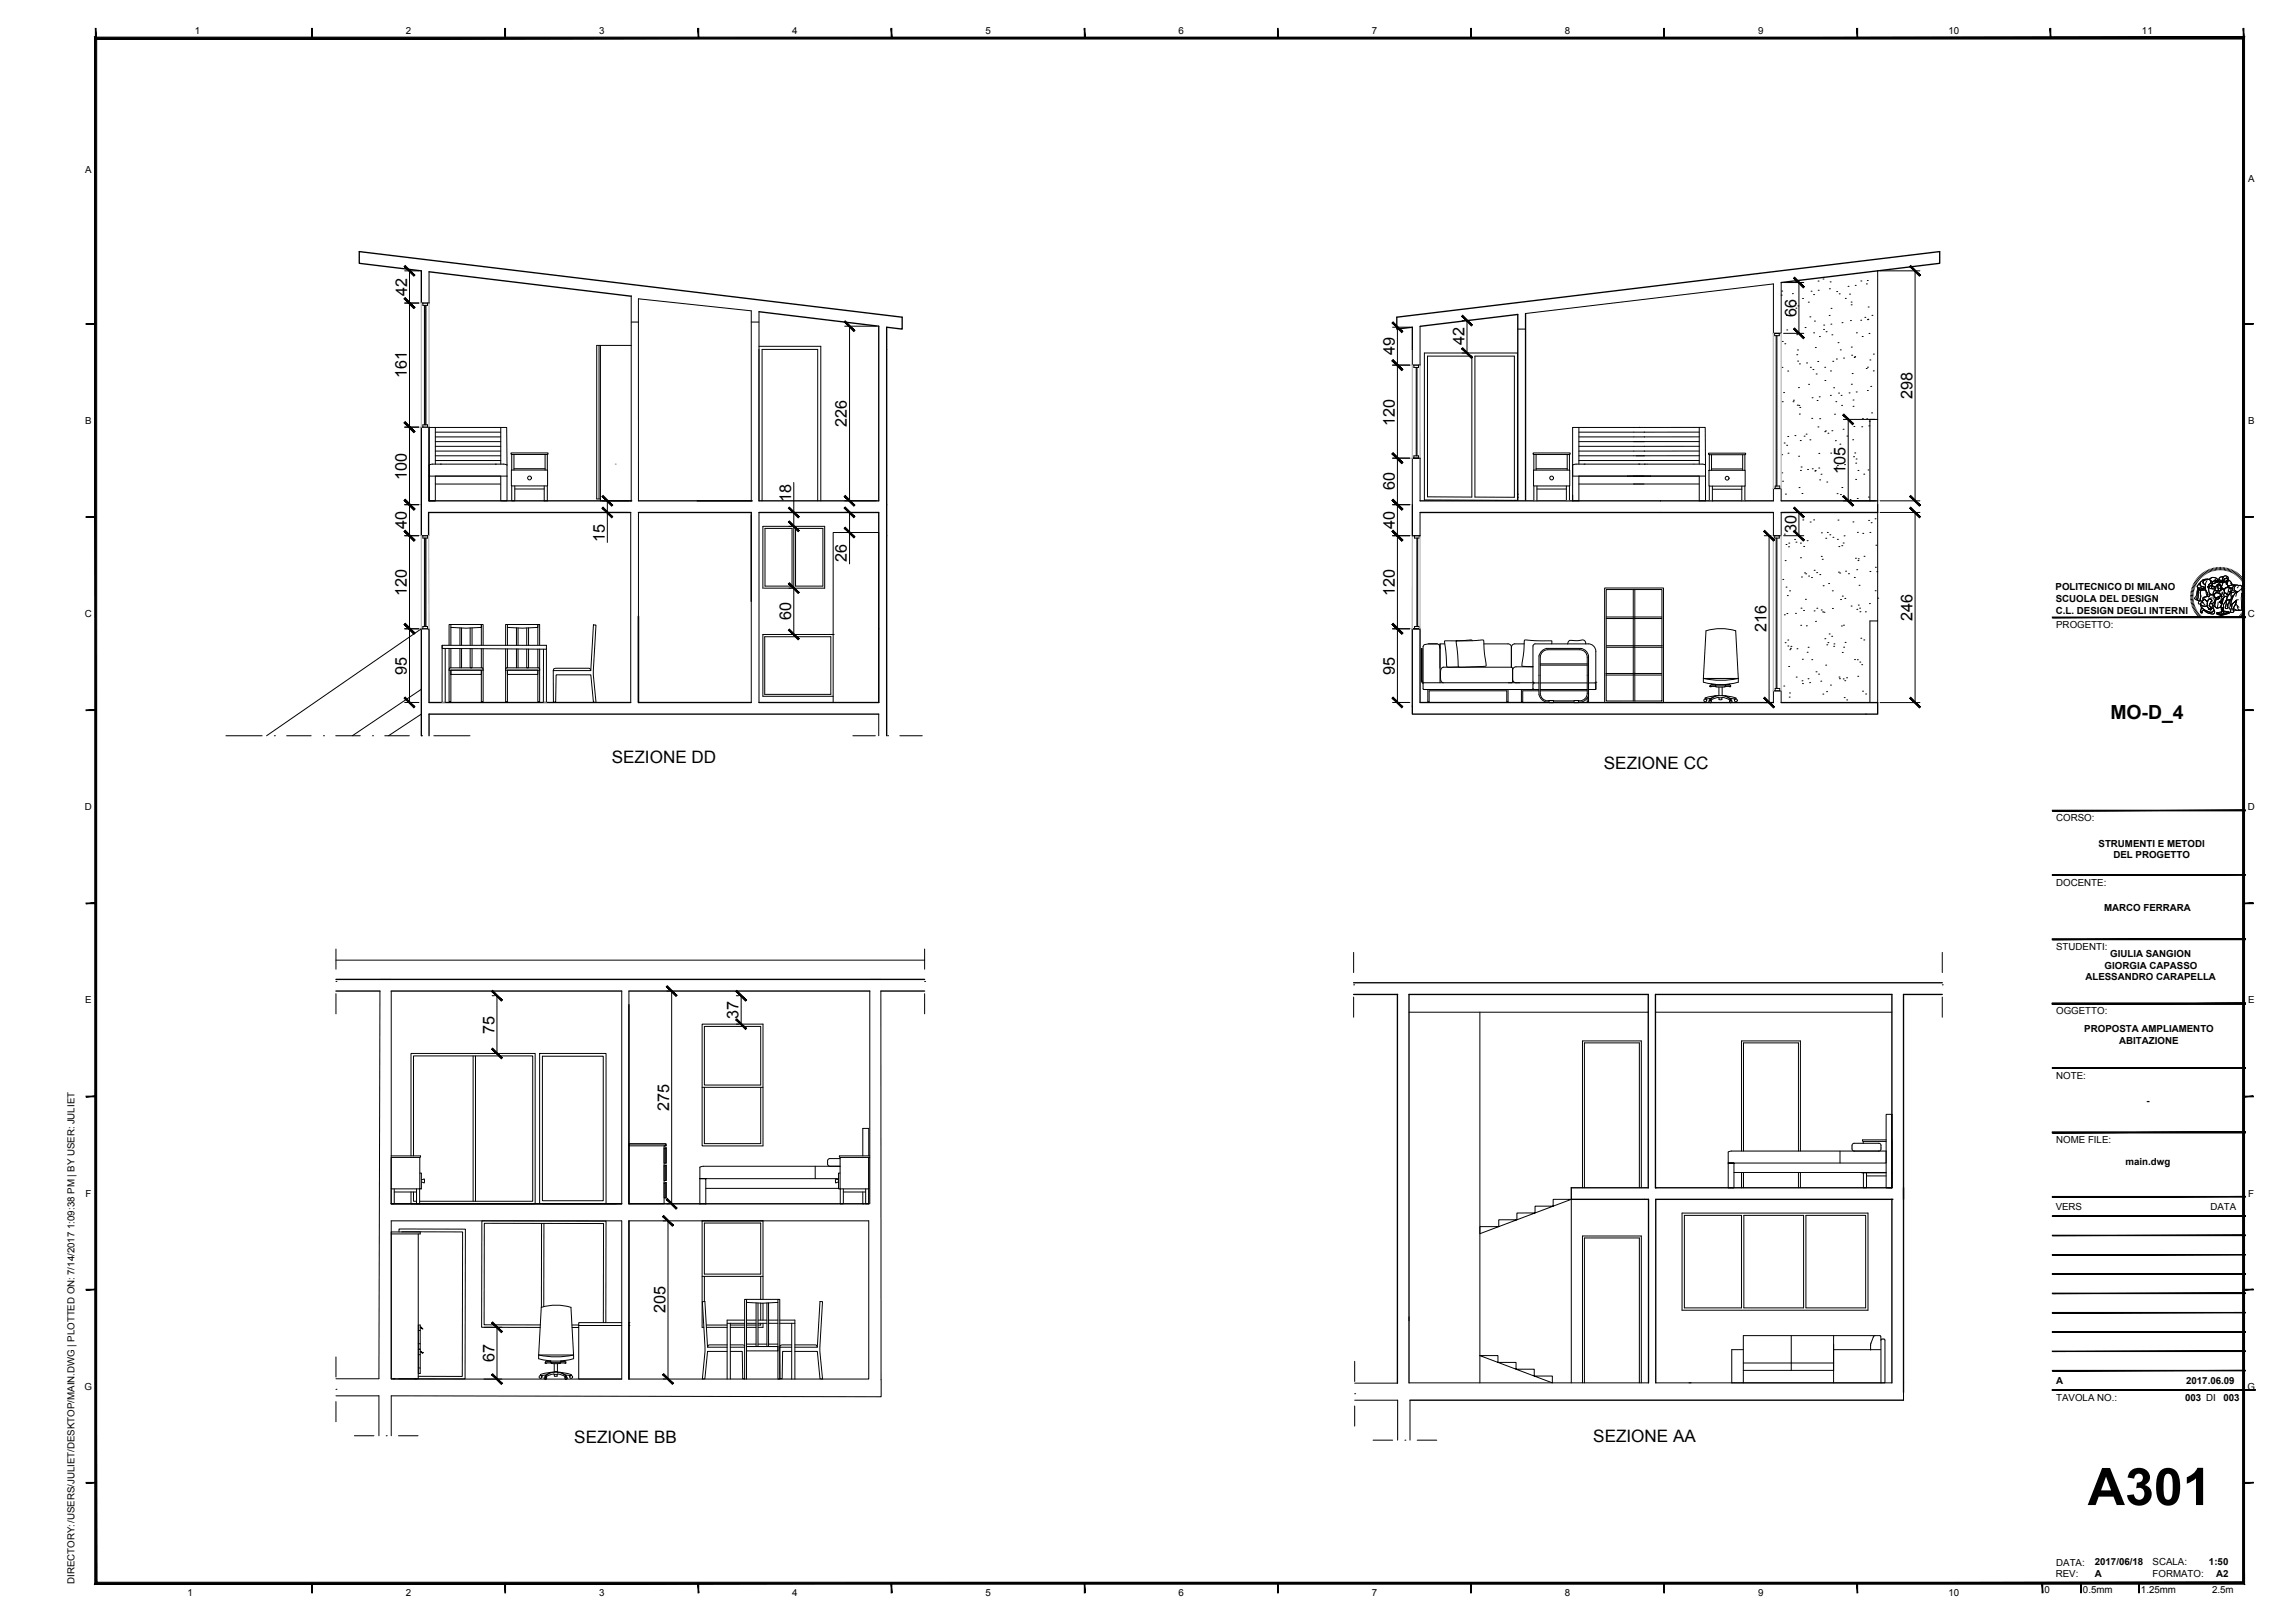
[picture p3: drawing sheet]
<svg xmlns="http://www.w3.org/2000/svg" width="594mm" height="420mm" viewBox="0 0 594 420" stroke-linecap="round" stroke-linejoin="round" font-family="sans-serif">
<defs><g id="words">
<text font-size="13.4" x="540.4" y="389.6">A301</text>
<text font-size="5" x="546.3" y="186.1">MO-D_4</text>
<g font-size="4.4">
<text x="158.3" y="197.4">SEZIONE DD</text>
<text x="415.2" y="199">SEZIONE CC</text>
<text x="148.7" y="373.7">SEZIONE BB</text>
<text x="412.4" y="373.3">SEZIONE AA</text>
</g>
<g font-size="4.2">
<text x="105.4" y="76.5" transform="rotate(-90 105.4 76.5)">42</text>
<text x="465" y="82" transform="rotate(-90 465 82)">66</text>
<text x="379.1" y="89.4" transform="rotate(-90 379.1 89.4)">42</text>
<text x="361.1" y="91.9" transform="rotate(-90 361.1 91.9)">49</text>
<text x="105.3" y="97.9" transform="rotate(-90 105.3 97.9)">161</text>
<text x="495.1" y="103.3" transform="rotate(-90 495.1 103.3)">298</text>
<text x="219.2" y="110.5" transform="rotate(-90 219.2 110.5)">226</text>
<text x="361.1" y="110.2" transform="rotate(-90 361.1 110.2)">120</text>
<text x="105.3" y="124.2" transform="rotate(-90 105.3 124.2)">100</text>
<text x="477.8" y="122.7" transform="rotate(-90 477.8 122.7)">105</text>
<text x="204.8" y="130" transform="rotate(-90 204.8 130)">18</text>
<text x="361.1" y="126.9" transform="rotate(-90 361.1 126.9)">60</text>
<text x="105.3" y="136.9" transform="rotate(-90 105.3 136.9)">40</text>
<text x="361.1" y="136.9" transform="rotate(-90 361.1 136.9)">40</text>
<text x="156.5" y="140.3" transform="rotate(-90 156.5 140.3)">15</text>
<text x="465" y="138" transform="rotate(-90 465 138)">30</text>
<text x="219.2" y="145.4" transform="rotate(-90 219.2 145.4)">26</text>
<text x="105.3" y="154.4" transform="rotate(-90 105.3 154.4)">120</text>
<text x="361.1" y="154.4" transform="rotate(-90 361.1 154.4)">120</text>
<text x="204.8" y="160.5" transform="rotate(-90 204.8 160.5)">60</text>
<text x="495.1" y="160.7" transform="rotate(-90 495.1 160.7)">246</text>
<text x="457.3" y="163.7" transform="rotate(-90 457.3 163.7)">216</text>
<text x="105.3" y="174.6" transform="rotate(-90 105.3 174.6)">95</text>
<text x="361.1" y="174.6" transform="rotate(-90 361.1 174.6)">95</text>
<text x="191.2" y="263.8" transform="rotate(-90 191.2 263.8)">37</text>
<text x="128" y="267.6" transform="rotate(-90 128 267.6)">75</text>
<text x="173.2" y="287.5" transform="rotate(-90 173.2 287.5)">275</text>
<text x="172.3" y="340" transform="rotate(-90 172.3 340)">205</text>
<text x="128" y="352.6" transform="rotate(-90 128 352.6)">67</text>
</g>
<g font-size="2.5">
<text x="50.4" y="8.7">1</text>
<text x="105.1" y="8.7">2</text>
<text x="155.1" y="8.7">3</text>
<text x="205.1" y="8.7">4</text>
<text x="255.1" y="8.7">5</text>
<text x="305.1" y="8.7">6</text>
<text x="355.1" y="8.7">7</text>
<text x="405.1" y="8.7">8</text>
<text x="455.1" y="8.7">9</text>
<text x="504.4" y="8.7">10</text>
<text x="554.5" y="8.7">11</text>
<text x="22" y="44.8">A</text>
<text x="581.9" y="47.1">A</text>
<text x="22" y="109.8">B</text>
<text x="581.9" y="109.8">B</text>
<text x="532.1" y="152.8">POLITECNICO DI MILANO</text>
<text x="532.2" y="155.8">SCUOLA DEL DESIGN</text>
<text x="22" y="159.8">C</text>
<text x="532.2" y="158.8">C.L. DESIGN DEGLI INTERNI</text>
<text x="581.8" y="159.8">C</text>
<text x="532.3" y="162.6">PROGETTO:</text>
<text x="22" y="209.8">D</text>
<text x="581.8" y="209.8">D</text>
<text x="532.3" y="212.6">CORSO:</text>
<text x="543.2" y="219.2">STRUMENTI E METODI</text>
<text x="547.1" y="222.2">DEL PROGETTO</text>
<text x="532.3" y="229.3">DOCENTE:</text>
<text x="544.7" y="235.7">MARCO FERRARA</text>
<text x="532.3" y="245.9">STUDENTI:</text>
<text x="544.8" y="250.8">GIORGIA CAPASSO</text>
<text x="546.2" y="247.8">GIULIA SANGION</text>
<text x="539.8" y="253.8">ALESSANDRO CARAPELLA</text>
<text x="22" y="259.8">E</text>
<text x="532.3" y="262.6">OGGETTO:</text>
<text x="581.9" y="259.8">E</text>
<text x="539.5" y="267.3">PROPOSTA AMPLIAMENTO</text>
<text x="548.6" y="270.3">ABITAZIONE</text>
<text x="532.3" y="279.3">NOTE:</text>
<text x="555.6" y="285.7">-</text>
<text x="532.3" y="295.9">NOME FILE:</text>
<text x="550.2" y="301.6">main.dwg</text>
<text x="22.1" y="309.8">F</text>
<text x="582" y="309.8">F</text>
<text x="532.1" y="313.2">VERS</text>
<text x="572.2" y="313.2">DATA</text>
<text x="21.9" y="359.8">G</text>
<text x="532.3" y="358.2">A</text>
<text x="565.9" y="358.2">2017.06.09</text>
<text x="581.8" y="359.8">G</text>
<text x="532.3" y="362.7">TAVOLA NO.:</text>
<text x="565.6" y="362.7">003 DI</text>
<text x="575.6" y="362.7">003</text>
<text x="532.3" y="405.3">DATA:</text>
<text x="542.2" y="405.2">2017/06/18</text>
<text x="557.2" y="405.2">SCALA:</text>
<text x="571.8" y="405.2">1:50</text>
<text x="19.3" y="410.1" transform="rotate(-90 19.3 410.1)">DIRECTORY:/USERS/JULIET/DESKTOP/MAIN.DWG | PLOTTED ON: 7/14/2017 1:09:38 PM | BY USER: JULIET</text>
<text x="48.6" y="413.2">1</text>
<text x="105.1" y="413.2">2</text>
<text x="155.1" y="413.2">3</text>
<text x="205.1" y="413.2">4</text>
<text x="255.1" y="413.2">5</text>
<text x="305.1" y="413.2">6</text>
<text x="355.1" y="413.2">7</text>
<text x="405.1" y="413.2">8</text>
<text x="455.1" y="413.2">9</text>
<text x="504.4" y="413.2">10</text>
<text x="529.2" y="412.3">0</text>
<text x="532.2" y="408.2">REV:</text>
<text x="539.2" y="412.3">0.5mm</text>
<text x="542.2" y="408.2">A</text>
<text x="554.2" y="412.3">1.25mm</text>
<text x="557.2" y="408.2">FORMATO:</text>
<text x="572.6" y="412.3">2.5m</text>
<text x="573.7" y="408.2">A2</text>
</g>
</g></defs>
<!-- layer: A-SECT-MCUT -->
<g fill="none" stroke="#000" stroke-width=".35">
<path d="M111.1 78.5h-2v-8.4l-16.1-1.9v-3.1l140.5 17v3.1l-4-.5v46M111.1 70.4l52.3 6.3M461.1 73.1l41-4.9v-3.1l-140.5 17v3.1l4-.5v5.8M196.5 80.7l31 3.7v45.3h-31M365.6 94.5h2M392.9 81.4l-25.3 3.1M459.1 86.3h2M365.6 118.6h2M163.4 129.7h-52.3v-19.1h-2v28.1h1.8v-6h52.4M165.3 129.7h29.2M194.5 132.7v23M229.5 138.7v51.8"/>
<path d="M367.6 129.7h91.5M429.8 132.7h29.3M459.1 138.7h2M459.1 126.5h2M461.1 129.7h25M486.1 130.7v2h-25M227.5 162.8v19.1h-31M365.6 162.8h2M459.1 178.8h2M163.3 181.9h-52.2v-19.1h-2v27.7M165.3 181.9h29.2M227.5 184.9h-116.4v5.6"/>
<path d="M459.1 181.9h-91.5v-19.1h-2v22.1h120.5v-3h-25M87 256.6h11.4M87 253.5h152.3M101.3 256.6h59.6M162.8 256.6h62.3M228 256.6h11.3M350.4 257.4h11.4M350.4 254.4h152.4M361.7 257.4v100.7M426.7 257.4h-62v100.6M428.5 257.4h61.2v50.1h-61.2M502.8 257.4h-10.1v103.1"/>
<path d="M426.7 307.5h-20v3h20M428.6 310.5h61.1v47.5M365 362.5h127.7"/>
</g>
<!-- layer: A-ELEV-MBE1 -->
<path d="M180.5 129.7h14M165.3 159.5v22.4M162.8 260.1v51.5M101.3 311.6h59.6M162.8 316.1v40.9M181.7 316h15.8" fill="none" stroke="#000" stroke-width=".35"/>
<!-- layer: A-WALL-FULL-INTR -->
<circle cx="163.3" cy="129.7" r=".17" fill="#000"/>
<!-- layer: A-GLAZ-FULL -->
<g fill="none" stroke="#000" stroke-width=".26">
<path d="M109.5 78.5v.6h1.2v-.6M109.9 79.1v30.9M110.1 79.1v30.9M110.3 79.1v30.9M366 94.5v.6h1.2v-.6M366.6 95.1v22.9M366.8 95.1v22.9M459.4 86.3v.6h1.2v-.6M459.8 86.9v38.9M460 86.9v38.9M109.5 110.6v-.6h1.2v.6M366 118.6v-.6h1.2v.6"/>
<path d="M109.5 138.7v.6h1.2v-.6M109.9 139.3v22.9M110.1 139.3v22.9M110.3 139.3v22.9M366.2 138.7v.6h1.2v-.6M366.8 139.3v22.9M367 139.3v22.9M459.4 138.7v.6h1.2v-.6M459.8 139.3v38.9M460 139.3v38.9M460.7 126.4v-.6h-1.2v.6M109.5 162.8v-.6h1.2v.6"/>
<path d="M366.2 162.8v-.6h1.2v.6M459.5 178.8v-.6h1.2v.6"/>
</g>
<!-- layer: 0 -->
<g fill="none" stroke="#000" stroke-width=".26">
<path d="M104.8 70.1h3.6M104.8 78.5h3.6M106 70.1v111.8M111.1 70.4v8.1M461.1 73.1v13.2M461.1 76.4h.1M461.2 75.4h.1M461.7 73.1h5.2M464 76h.1M464.7 72.9h.1M464.7 78.6h.1M464.9 79.8h.1"/>
<path d="M465.4 79.2h.1M465.7 73.1v13.2M466.6 77.3h.1M468.1 78.2h.1M468.8 75.4h.1M469.5 76.3h.1M470.6 72.8h.1M470.7 75.1h.1M471.9 72.2h.1M473.6 74.8h.1M473.8 73h.1M474 79.8h.1"/>
<path d="M475.4 75.5h.1M476.1 76.1h.1M477.7 77.2h.1M478.4 74.1h.1M478.8 76.1h.1M479.2 78.2h.1M479.2 78.9h.1M480.2 73.9h.1M481.7 72.7h.1M483.1 73.5h.1M483.4 72.6h.1M483.6 79.5h.1"/>
<path d="M486.1 70.1v38.5M486.7 70.1h10.3M495.7 70.1v59.6M155.1 89.4v39.8M155.4 89.4v40.3h7.9M163.4 89.4h-8.9v39.8h.9M163.4 83.4h1.9M194.5 80.5l-29.2-3.1v52.3M194.5 83.4h2M218.7 84.4h8.1M219.9 84.4v45.2M360.5 84.7h4.5"/>
<path d="M360.5 94.5h4.5M361.7 84.7v97.2M365.6 90.5v4M367.6 84.5v10M378.5 91.4h1.6M378.5 83h.6M379.7 83v8.4M392.9 85.2h2M394.9 81.2l64.2-7.7v12.8M461.3 95.1h.1M461.3 88.4h.1M461.7 86.3h5.2"/>
<path d="M462 89h.1M462.4 81.7h.1M462.5 85.4h.1M462.8 96.1h.1M464.4 85.2h.1M465.1 91.8h.1M465.1 86.6h.1M465.3 90.6h.1M465.3 93.5h.1M465.8 94.2h.1M467.3 84.8h.1M467.6 94h.1"/>
<path d="M468.2 99.5h.1M468.5 82h.1M468.6 95.1h.1M469.3 95.7h.1M469.5 86.2h.1M469.7 83.1h.1M469.9 90h.1M470.1 96.8h.1M470.5 93.6h.1M471 87.1h.1M472 85.3h.1M472.1 84.2h.1"/>
<path d="M472.3 95.1h.1M472.4 98.5h.1M472.7 85.9h.1M473.5 81.7h.1M473.8 96h.1M473.9 83.9h.1M474.2 86.7h.1M474.4 93.5h.1M475.4 92.9h.1M475.8 88.7h.1M476.4 90.6h.1M476.8 83.5h.1"/>
<path d="M477.2 92.7h.1M479 83h.1M479.2 89.9h.1M479.2 99.5h.1M479.3 92h.1M479.4 96.7h.1M480 92.6h.1M480.1 92.3h.1M480.5 86.2h.1M481.7 82.9h.1M482 87.1h.1M482.7 82.2h.1"/>
<path d="M483.1 95.4h.1M483.4 82.8h.1M483.4 95.1h.1M483.5 82.7h.1M483.8 86.3h.1M484 93.2h.1M484.6 81.6h.1M484.9 96h.1M484.9 91.7h.1M104.8 110.6h3.6M360.5 118.6h4.5M365.6 118.6v12.1"/>
<path d="M367.6 118.6v11.1M461.2 117.7h.1M461.3 104h.1M461.7 101.6h.1M461.8 114.7h.1M462.5 115.3h.1M462.8 113h.1M462.8 117.3h.1M464.1 104h.1M464.2 103.6h.1M464.6 112.8h.1M465.2 104.9h.1"/>
<path d="M465.6 100.3h.1M465.6 118.1h.1M465.6 105h.1M465.8 107.2h.1M465.9 105.5h.1M466 114h.1M467 112.9h.1M467.5 112.4h.1M468.5 113.9h.1M469 108.3h.1M469.1 103h.1M470.4 103.7h.1"/>
<path d="M470.6 110.5h.1M470.8 117.4h.1M470.9 102.7h.1M471 108.4h.1M472.3 111.7h.1M472.5 111.6h.1M473.2 112.2h.1M473.8 102.4h.1M473.9 117.3h.1M474.2 111.5h.1M474.7 100.4h.1M474.9 107.2h.1"/>
<path d="M475.1 114.1h.1M475.2 104h.1M475.9 101.8h.1M476.3 115h.1M476.6 102.4h.1M476.7 104.9h.1M477.1 111.1h.1M477.2 108.6h8.2M478.1 112.9h.1M478.4 108.6v21.1M478.6 101.7h.1M479.6 113.8h.1"/>
<path d="M479.7 105.2h.1M479.7 103.6h.1M479.8 118.2h.1M479.9 110.4h.1M480.1 117.3h.1M480.4 119.9h.1M480.5 118.8h.1M480.5 101.5h.1M481.9 110.5h.1M482.1 108.4h.1M483.2 108.4h.1M483.4 101.1h.1"/>
<path d="M483.8 110.2h.1M483.9 109h.1M484.3 100h.1M484.5 106.9h.1M104.8 130.7h3.6M104.8 138.7h3.6M156 132.7h6.6M157.2 129.7v10.7M163.3 132.7v49.2M165.3 132.7v49.2M204.2 132.7h.7M204.2 136.2h.7"/>
<path d="M205.5 124.9v11.3M218.7 129.6h8.2M218.7 132.6h.6M218.7 137.8h.6M219.9 132.6v13.4M360.5 130.7h4.5M360.5 138.7h4.5M367.6 132.7v6M391.2 129.5h.1M392.8 127.9h.1M456.7 138.7h1.7M457.9 138.7v43.2"/>
<path d="M459.1 126.5v3.2M459.1 132.7v6M461.1 126.5v3.2M461.1 132.7v6M461.2 122.4h.1M461.4 124.6h.1M461.7 138.7h5.2M461.7 132.7h5.2M461.9 138.3h.1M462.2 127.9h.1M464.5 139.6h.1M465.7 132.7v6"/>
<path d="M465.7 126.2h.1M466.1 121.8h.1M466.2 120.9h.1M466.4 127.8h.1M466.7 134.6h.1M467.8 140h.1M467.9 121.5h.1M468.6 135.1h.1M469.1 121.4h.1M469.5 134.6h.1M469.8 122h.1M469.9 121.8h.1"/>
<path d="M470.8 121.2h.1M471 124.2h.1M471.4 122.8h.1M471.5 137.9h.1M472.6 139.3h.1M472.9 124.8h.1M473 137.8h.1M473.7 138.4h.1M474.5 139.1h.1M475.3 120.9h.1M475.5 127.8h.1M475.6 139.6h.1"/>
<path d="M475.6 120.5h.1M475.8 134.6h.1M476.4 128h.1M476.8 126.2h.1M477.1 128.6h.1M477.2 129.7h8.2M477.4 138.7h.1M477.5 120.3h.1M478.9 129.3h.1M479.6 135.1h.1M480.3 124.1h.1M480.8 129.1h.1"/>
<path d="M480.8 137.8h.1M480.9 121.8h.1M482.2 138.1h.1M482.5 122.7h.1M483.6 121.7h.1M483.6 128.7h.1M483.7 134.7h.1M484 137.8h.1M484 129.7v-21.1h2.1v22.1M484.4 135.3h.1M485.4 134.3h.1M486.1 132.7v28.1h-2.1v21.1"/>
<path d="M486.7 129.7h10.3M486.7 132.7h10.3M495.7 132.7v49.2M204.2 152.3h.7M205.5 152.3v12M461.5 150h.1M461.9 159.2h.1M462.1 145.1h.1M462.3 141h.1M462.3 152h.1M462.5 158.8h.1M462.7 154.2h.1"/>
<path d="M463 141.6h.1M463 140.6h.1M463.2 153h.1M464.8 158.8h.1M464.9 140.4h.1M466 140.6h.1M466.1 144.4h.1M466.2 157.4h.1M466.3 149.4h.1M466.9 158h.1M466.9 141.5h.1M467.1 148.3h.1"/>
<path d="M467.3 155.2h.1M467.4 148.5h.1M468.2 149.1h.1M468.9 149.5h.1M469.6 158.1h.1M469.6 147.6h.1M470.3 148.2h.1M470.3 157.5h.1M471.1 148.7h.1M471.4 144h.1M471.4 157.9h.1M471.7 144.8h.1"/>
<path d="M471.8 158.4h.1M471.9 151.6h.1M472.2 158.5h.1M473.4 151.1h.1M474.3 153h.1M474.3 157.5h.1M475.9 148.1h.1M476 141.5h.1M476.2 148.3h.1M476.4 155.2h.1M476.8 141.3h.1M476.9 154.3h.1"/>
<path d="M477.1 140.6h.1M477.6 154.9h.1M477.7 147.9h.1M478.5 148.5h.1M479.2 156.9h.1M480 149.5h.1M480.3 144.5h.1M480.6 147.5h.1M480.6 157.7h.1M480.9 145.1h.1M481 144.7h.1M481 156.6h.1"/>
<path d="M481.2 151.5h.1M481.4 157.4h.1M481.5 158.4h.1M482.5 144h.1M482.9 158.4h.1M483.9 156.3h.1M484 147.9h.1M485.4 152.9h.1M485.5 146.9h.1M485.6 141.1h.1M485.8 148h.1M486.1 154.9h.1"/>
<path d="M104.8 162.8h3.6M109.1 178.4l-17.9 12.1M109.1 162.8l-40.1 27.7M143.2 173.6l.1-.4 .5-.2h8.6l.3 .1 .2 .5M153.6 161.8h.7l-.7 12.9 .7 7.2-.7-.1-.7-7.1h-8.9l-.2 7.1h-.5l-.1-8.2h9.7zM204.2 164.3h.7M360.5 162.8h4.5M368.4 176.8h28.6M368.4 176.7l-.2-.6v-8.2h-.2v8.5l.4 .5M369.6 178.5v3.1l.2 .1 .1-.1v-2.8h20.1v2.8l.2 .1 .2-.1v-3.1M369.8 166.7h2.3M372.8 167.8l-.3-.9-.4-.2h-2.3l-1.2 .2-.2 .5v11l30 .1"/>
<path d="M372.8 166.7v6.3M373.6 172.7h17.6l.4 .4M373.6 172.7a1.11 1.11 0 0 0-.7 1.5v1a1.18 1.18 0 0 0 .7 1.6M374 166.7h-1.2v10.1M376.9 165.9l6.7-.2a.4 .4 0 0 1 .5 .1 .4 .4 0 0 1 0 .5l.2 2.9 .4 2.7a.48 .48 0 0 1-.1 .5 .48 .48 0 0 1-.6 .1l-5.2 .2a1.08 1.08 0 0 1-1.3-.2zM381.1 165.9l-.4-.2-6.8 .2 .6 6.5a.61 .61 0 0 0 1 .3h2.1M384.1 166.7h6.3a.88 .88 0 0 1 .8 .9M391.2 167.6v5.1M391.6 173.1v3.3l-.4 .4M391.6 175.9a.88 .88 0 0 0 .8 .9M393.8 178.5v3.1l.2 .1 .2-.1v-2.8h4.2M394.5 166.7h-2.4a.88 .88 0 0 0-.9 .9"/>
<path d="M396.8 178.3l.3 .2M396.8 176.5l.3 .3-.3 .3v1.4M397.1 176.8h1.3M397.3 166.7l-.5 .5v9.3M397.4 166.7h13.7a1.94 1.94 0 0 1 2 1.9v8M398.7 178.8h12.2M398.7 176.8h12.2M398.7 178.5h12.2M398.7 172.2h12.2M398.7 171.9h12.2M401.7 166.7v-.8l-6.6-.2a.35 .35 0 0 0-.5 0 .35 .35 0 0 0 0 .4l-.2 2.8-.4 3a.47 .47 0 0 0 0 .5 .47 .47 0 0 0 .6 .1l2.2 .1h-4.4a.88 .88 0 0 0-.8 .9M410.5 166.7a1.03 1.03 0 0 0-.6-1 1.03 1.03 0 0 0-1.1 .1l-1 .1a1.68 1.68 0 0 0-1.8 .2l-.2 .6"/>
<path d="M411.2 179.4v2.2l-.2 .1-.1-.1v-.9M411.2 176.8h1.7M411.2 178.5h1.7M413.1 178.3l-.2 .2M413.1 176.6l-.2 .2 .2 .2v1.5M413.1 176.6h.1M440.9 175.6l.7-12.3a13.2 13.2 0 0 1 7.7 0l.7 12.3M440.9 175.6v1M440.9 175.6h9.1M440.9 175.6a21.5 21.5 0 0 0 9.1 0M442.7 177.4l-.1 .2 .1 .1M443 177.1l1.1 .1v.3h2.6v-.3l1-.1"/>
<path d="M444.1 177.4h-1.4v.4l1.5-.1v-.2M445 177.9v2.2M445.8 177.9v2.2M446.5 177.5v.3l-.4 .1-1.9-.2M446.7 177.4h1.3v.4l-1.5-.1M450 175.6v1a16.3 16.3 0 0 1-9.1 0M459.1 178.8v3.1M461.1 178.8v3.1M461.8 177.6h.1M462.1 166.4h.1M462.8 165.7h.1M462.8 167.2h.1"/>
<path d="M463 172.5h.1M463.2 179.4h.1M463.3 168.2h.1M463.5 167.8h.1M463.6 167.3h.1M465 175.3h.1M465.2 167.9h.1M466.1 161.9h.1M466.5 176.2h.1M466.6 170.7h.1M466.6 177h.1M467.6 162h.1"/>
<path d="M467.8 168.9h.1M468 175.7h.1M468 167.6h.1M468.4 176.7h.1M469 170.8h.1M470 160.9h.1M470.1 173.9h.1M470.7 174.5h.1M471.3 176.3h.1M471.9 179.7h.1M472.4 165.3h.1M472.6 172.2h.1"/>
<path d="M472.8 179h.1M472.9 166.9h.1M473.2 166.4h.1M473.5 164.1h.1M473.8 177.4h.1M474.1 164.7h.1M474.7 167.3h.1M474.7 166.7h.1M476 175.3h.1M476.2 175.7h.1M476.7 162.1h.1M476.9 168.9h.1"/>
<path d="M477.1 175.8h.1M477.2 161.9h.1M477.2 167.5h.1M477.5 176.2h.1M477.6 166.3h.1M478 175.5h.1M480.1 170.8h.1M480.8 170.8h.1M480.9 175.1h.1M481.4 171.4h.1M481.7 165.2h.1M481.9 172.1h.1"/>
<path d="M482.1 178.9h.1M482.5 165.7h.1M482.9 179.7h.1M486.1 160.8v21.1M58.5 190.5h9.3M71 190.5h.1M74.2 190.5h6.3M83.7 190.5h.1M86.9 190.5h6.3M96.4 190.5h.1M99.6 190.5h6.3M104.8 181.9h3.6"/>
<path d="M109.1 184.9l-8.5 5.6M109.1 190.5h.1M112.3 190.5h9.4M220.8 190.5h5.8M229.8 190.5h.1M232.9 190.5h5.8M360.5 181.9h4.5M401 181.4a2 2 0 0 1-2.3-1.9v-9.4a1.96 1.96 0 0 1 2-1.9h8.2a1.94 1.94 0 0 1 2 1.9v9.4a1.99 1.99 0 0 1-2.3 1.9M401 181.8a2.49 2.49 0 0 1-2.6-2v-10l.7-1.2 1.2-.7h9a2.38 2.38 0 0 1 1.9 1.9v10l-.4 .9a2.36 2.36 0 0 1-2.2 1.1M401 181.3h1.1v.6h-1.1zM402.1 181.4h5.3M402.1 181.8h5.3"/>
<path d="M407.4 181.3h1.2v.6h-1.2zM441.8 180.9v.4M442.6 181l.1 .3M442.6 181.3l-.3 .4 .4 .2M442.7 181.3h.2M442.9 181.2v.2M445 180.6h.2a3.5 3.5 0 0 1 2.8 .7M445 180.6a3.5 3.5 0 0 0-2.3 .7M445 180.1l-1 .2-1.4 .8 1.4-1M445 180.6v.5h.7M445.7 180.6v.5M445.7 180.1l1 .2 1.4 .8-1.4-.9"/>
<path d="M446.7 180.1v.1M447.8 180.8l1.6 .1v-.2a13 13 0 0 0-8 0v.2l1.5-.1M448 181.3h-.2M448.1 181l-.1 .3M448.1 181.3l.3 .4-.4 .2M449 180.9v.4M456.7 181.9h1.7M463.1 180.5h.1M477.4 180.6h.1M478 181.2h.1M486.7 181.9h10.3M87 254.1h.1"/>
<path d="M87 245.7v5.2M87 257.2v5.3M87 248.6h152.3M98.4 256.6l-.3 100.3h-11.1M98.4 253.5h2.9M101.3 256.6v55h59.6v-55M127.4 257.8h.6M128.6 257.8v14.9M162.8 256.6v55h62.2M172.6 256.6h.6M173.9 256.6v55M190.6 257.8h.6"/>
<path d="M191.9 257.8v7.3M225.1 256.6v55M225.2 253.5h2.8M228 256.6l.1 105-126.8-.3v10.4M239.3 254.1h.1M239.3 245.7v5.2M239.3 257.2v5.3M350.4 255h.1M350.4 246.6v5.2M350.4 258.1v5.2M502.8 255h.1M502.8 246.6v5.2"/>
<path d="M502.8 258.1v5.2M122.5 273.4v37.6M123.1 273.4v37.6M127.4 272.7h.6M139.7 272.7h17.2v38.9h-17.2zM140.4 273.4h15.8v37.4h-15.8zM190.6 265.1h.6M364.7 262h62M383.1 262v96M428.5 262h61.2M106.4 299.2v-26.5h32.1v38.9h-32.1v-3M107 299.2v-25.8h30.9v37.6h-29.3"/>
<path d="M101.3 318.9h7.5M103.3 318.9v-.7h17.2l-.1 38.8-17.2-.1M104 318.9h15.8l-.1 37.4h-11.4M107 308.6v2.4h.8M108.3 319.4v37.5h-7v-40.8h59.6v40.9M108.8 318.9v.5h-7.5M140.2 316.7l-.1 21.7M140.8 316.7v21.6M162.8 316.1h62.1v40.9h-62.1zM172.4 306.1v4M172.9 316.1v40.9M383.1 317.5h4.9v-1.7h4.7v-1.8h4.7v-1.7h4.6l.1-1.8h4.6l-23.6 8.9z"/>
<path d="M435.4 314h48.1M195.7 337.3v11.3M196.2 337.3v11.3M198.5 337.3v11.3M198.9 337.3v11.3M201.4 336.4h.4v20.6h-.4zM201.4 336.4h-8.2v.8l4.1 .2 4.1-.2M435.4 339.2h48.1M436 338.6h14.8M451.4 338.6h15.5M467.5 338.6h15.4M87 359.7h.1"/>
<path d="M87 351.3v5.2M101.8 356.9h.4M107.3 356.9h.5M108.3 343h.5v12.5h-.5M108.3 354.1h.5M108.3 344.4h.5M108.3 349.3h.5M108.3 350.7h.5M108.3 347.9h.5M108.8 349.8l.7 .5-.7-.3M108.8 343.5l.7 .5-.7-.3M109.3 350.1h.1"/>
<path d="M125.3 343.6h4.6M128.7 343.6v13.4M139.4 350.8l.7-12.4a13.2 13.2 0 0 1 7.7 0l.7 12.4M139.4 350.8v.9M139.4 350.8h9.1M139.4 350.8a21.6 21.6 0 0 0 9.1 0M140.3 356.1v.4M141.1 356.4l-.3 .4 .5 .2M141.1 356.2v.2M141.1 356.4l.1 .1M141.2 352.5l-.1 .3 .1 .1M141.2 356.5h.2"/>
<path d="M141.4 355.9l-1.1 .2M141.4 356.4v.1M141.5 352.2l1.1 .1v.4h2.6v-.4M142.5 355.3h.1M142.5 355.3l-1.4 .9M142.6 352.5h-1.4v.4l1.5-.1v-.1M143.3 355.7l-2.1 .8M143.3 355.7l.2 .1M143.5 355.8h.8M143.5 353v2.2l-1 .2-1.4 .8M143.5 355.1h.8M143.5 355.8v.5h.5h.2v-.5"/>
<path d="M144.2 355.2l1 .2 1.3 .8M144.3 355.8a3.5 3.5 0 0 1 2.2 .7l.1-.1M144.3 353v2.2M145 352.7v.3h-.4l-1.9-.2M145.2 352.5h1.3v.4l-1.5-.1M145.2 355.3l1.4 .9M145.2 355.3h.1M146.2 352.2l-1 .1M146.3 356.4v.1M146.3 355.9l1.6 .2v-.2a13 13 0 0 0-8-.1v.3h.4M146.5 356.5h-.2M146.6 356.2h-.1"/>
<path d="M146.6 356.4l.3 .4-.4 .2M146.6 356.2v.2M147.5 356.1v.4M148.1 343h1.7M148.1 343.7h1.7M148.5 350.8v.9a16.3 16.3 0 0 1-9.1 0M149.8 343.1h11.1M156.2 342.4v-25.7h-30.8l-.1 26.3h14.6M156.8 342.4l.1-26.3-32.2-.1v27.6h15.1M160.9 342.4h-11.1v14.6h11.1M160.9 357h-59.6M162.8 342.4h.1"/>
<path d="M162.8 343.1h.1M171.7 357h.6M188.2 348.8h-5l-.7-11.9-.7 .1 .7 11.8-.7 8.2 .7-.1 .7-7h5M188.2 348.2h-4.5h-.3l-.2 .6M189.1 349.9h3l.2 7h.5M189.1 348.2h3.2l.5 .1M189.1 348.8h3.7M192.8 357v-20.6h.4v20.6M193.2 348.6h8.2v1.1h-8.2zM193.2 348h2.5M193.2 348.6h8.2M196.2 348h2.3"/>
<path d="M198.9 348h2.5M204.9 348.8h-3.1l.1 8.1h.6l.1-7h2.3M204.9 348.2h-2.5l-.4 .1-.2 .5M205.8 348.8h5.8l.7-11.9 .6 .1-.7 12.9 .7 7.1-.6-.1-.7-7h-5.8M205.8 348.2h5.2h.4l.2 .6M350.7 358.1h11.1M350.7 352.4v5.2M364.7 340.9v1M364.7 358h62M383.1 350.9h4.7v1.8h4.6v1.8h4.8v1.7h4.6v1.8zM428.6 358h61.1M437.2 358h.6"/>
<path d="M451.3 352.8h23.4M451.3 358v-12.2h35.4l.2 .2v.9v11.1M451.3 354.8h23.4M463.7 345.8v9M474.6 345.8v12.2M474.6 349.4h12.3M484.2 348.1v1.4M484.3 347.7l-.1 .6M485.3 345.8l-.3 .2-.7 1.7M486.9 346.9l.3-.3 .5 .1 .2 .2v11.1h-39.6v-8.6h3M492.7 358h.1M87 362.8v5.3"/>
<path d="M87 361.3h11.1v10.4M91.7 371.7h5.1M100 371.7h.1M103.1 371.7h5.1M350.7 360.8h.1M350.7 362.5h11.1v10.3M350.7 364v5.2M355.4 372.8h5.1M363.7 372.8h.1M365 362.5v10.3M366.9 372.8h5M492.7 360.5v2"/>
<circle cx="441.4" cy="181.3" r=".37"/>
<circle cx="442.8" cy="181.7" r=".25"/>
<circle cx="447.9" cy="181.7" r=".25"/>
<circle cx="449.4" cy="181.3" r=".37"/>
<circle cx="139.9" cy="356.5" r=".37"/>
<circle cx="141.3" cy="356.8" r=".25"/>
<circle cx="146.4" cy="356.8" r=".25"/>
<circle cx="147.9" cy="356.5" r=".37"/>
</g>
<!-- layer: A-FURN -->
<g fill="none" stroke="#000" stroke-width=".26">
<path d="M368.7 91.4h24.1v38.1l-24.1-.1zM369.5 92.2h11.5v36.5l-11.5-.1zM381.8 92.2h10.2v36.5h-10.2zM132.3 117.3h9.6v.3l-9.4 .1-.2-.1zM132.5 117.7v4M133 117.7v4M141.1 117.7v4M141.7 117.7v4M396.9 117.3h9.6v.3l-9.5 .1-.1-.1zM397 117.7v4M397.6 117.7v4M405.7 117.7v4"/>
<path d="M406.3 117.7v4M442.3 117.3h9.6v.3l-9.4 .1-.2-.1zM442.5 117.7v4.1M443 117.7v4.1M451.1 117.7v4.1M451.7 117.7v4.1M132.4 121.7h9.3v4.1h-9.3zM132.5 125.8v3.9h.8v-3.9M133 121.3h8.1M133.3 126.6h7.6M140.9 125.8v3.9h.8v-3.9M197.5 136.3h16v16h-16z"/>
<path d="M198 136.8h7v14.9h-7zM205.5 136.3v16M205.9 136.8h7.1v14.9h-7.1zM215.7 137.9h11.8v44h-11.8zM392 129.5h.1M392.8 128.7h.1M397 121.7h9.3v4.1h-9.3zM397 125.8v3.9M397.6 121.3h8.1M397.8 126.6h7.7M397.8 125.8v3.9M405.5 125.8v3.9"/>
<path d="M406.3 125.8v3.9M442.4 121.8h9.3v4h-9.3zM442.5 125.8v3.9M443 121.4h8.1M443.3 125.8v3.9M443.3 126.7h7.6M450.9 125.8v3.9M451.7 125.8v3.9M415.4 152.2h15.2v29.7h-15.2zM415.8 159.7h14.4M415.8 152.6h14.4v28.9h-14.4zM422.8 152.6v28.9"/>
<path d="M423.2 152.6v28.9M114.4 167.1h27v1l-27-.2zM114.4 167.1v14.8M115.2 167.9v14M116.2 173.5v8.2h.5v-8.2M116.2 167.1v-5.4h.5v5.4M116.2 167.9v5.4M116.5 172.9h8.3M116.5 172.9l-.2 .6h8.8l-.3-.6M116.7 173.5h7.9v1.1h-7.9zM116.7 161.7h7.9v.7l-4 .2-3.9-.2M116.7 167.9v5"/>
<path d="M119.1 162.5v4.6M119.1 167.9v5M119.5 162.6v4.5M119.5 167.9v5M121.7 167.9v5h.5v-5M121.7 162.6v4.5M122.2 162.5v4.6M124.6 167.1v-5.4h.5v5.4M124.6 167.9v5M125.1 167.9v13.8h-.5v-8.2M130.9 173.5v8.2h.4v-8.2M130.9 167.1v-5.4h.4v5.4"/>
<path d="M130.9 168v5.3M131.1 172.9h8.3M131.1 172.9l-.2 .6h8.8l-.3-.6M131.3 173.5h7.9v1.1h-7.9zM131.3 161.7h7.9v.7l-3.9 .2-4-.2M131.3 168v4.9M133.7 162.5v4.6M133.7 168v4.9M134.1 162.6v4.5M134.1 168v4.9M136.3 168v4.9h.5v-4.9M136.3 162.6v4.5"/>
<path d="M136.8 162.5v4.6M139.2 167.1v-5.4h.5v5.4M139.2 168v4.9M139.7 168v13.7h-.5v-8.2M140.7 168.1v13.7M141.4 168.1v13.8M198 164.8h17.1v15h-17.1zM215.7 164.3h.1M215.7 164.3h-18.2v16h18.2M415.7 174.8h14.4M415.7 174.3h14.4M415.8 160.1h14.4"/>
<path d="M415.9 167.2h14.4M415.9 167.6h14.4M227.5 184.9v5.6M101.2 299.2h7.7v.3l-.2 .1M172.4 297.1l-.5 .3M224.9 299.6v8.2h-7.4M225.1 299.6h-7.6v8.2M225.1 299.2h-7.8v.3l.2 .1M482.3 295.5h5.9M482.3 295.5v.5M488.2 295.1h-6.1l.2 .4M489.7 295.5v12h-.8"/>
<path d="M489.7 295.1h.1M101.3 307.8v3.8h.8v-3.8M102.1 308.6h5.7M108.7 303.7h.4v4.1h-7.8v-8.2h7.4l-.1 12h-.8v-3.8M109.1 305.4l.7-.2 .1 .8-.1 .2-.7-.2M172.4 301.6l-.5 .3M172.4 306.1l-.5 .3M217.1 305.4l-.7-.2-.1 .8 .1 .2 .7-.2M217.5 303.7h-.4v4.1h.4M217.5 307.8v3.8h.8v-3.8M218.3 308.6h5.8M224.1 307.8v3.8h.8v-3.8"/>
<path d="M481.9 303.5l6.3 .1M482.3 303.5v.1M482.4 303.6v3.9h.8v-3.9M483.2 304.4h5M188.2 342.6h4.6M189.1 342.6v14.4M192.8 341.7h-4.6v15.3M193.2 341.7h2.5M193.2 342.6h2.5M196.2 341.7h2.3M196.2 342.6h2.3M198.9 341.7h2.5"/>
<path d="M198.9 342.6h2.5M201.8 341.7h4v15.3M201.8 342.6h4M204.9 342.6v14.4"/>
<circle cx="137.1" cy="123.7" r=".49"/>
<circle cx="401.7" cy="123.7" r=".49"/>
<circle cx="447.1" cy="123.8" r=".49"/>
</g>
<!-- layer: A-WALL-FULL-INTR -->
<path d="M392.9 81.4v48.1M394.9 81.2v48.3M165.3 132.7h29.2M196.5 132.7h31v30.1M229.5 130.7v8M365.6 130.7v8h2M367.6 132.7h62.2M426.7 257.4v50.1M428.5 257.4v50.1M426.7 310.5v47.5M428.6 310.5v47.5" fill="none" stroke="#000" stroke-width=".35"/>
<path d="M109.1 78.5v32.1M111.1 78.5v32.1M365.6 94.5v24.1M367.6 94.5v24.1M459.1 86.3v40.2M461.1 86.3v40.2M109.1 138.7v24.1M110.9 138.7l.2 24.1M365.6 138.7v24.1M367.6 138.7v24.1M459.1 138.7v40.1M461.1 138.7v40.1" fill="none" stroke="#bababa" stroke-width=".35"/>
<!-- layer: A-FURN -->
<path d="M159.3 120.2h.1M397 129.7h.8M405.5 129.7h.8M442.5 129.7h.8M450.9 129.7h.8M197.5 152.3h.1M114.4 181.9h.8M140.7 181.8l.7 .1" fill="none" stroke="#808080" stroke-width=".26"/>
<!-- layer: struttura -->
<g fill="none" stroke="#000" stroke-width=".26">
<path d="M194.5 80.5v49.2M196.5 80.7v49M196.5 89.7h16v40M112.7 118h16.9M112.7 119.2h16.9M112.7 110.7v9.5M112.7 111.9h16.9M112.7 113.1h16.9M112.7 114.3h16.9M112.7 115.5h16.9M112.7 116.8h16.9M129.6 110.7v9.5"/>
<path d="M408.7 118h16.9M408.7 119.2h16.9M408.7 115.5h16.9M408.7 110.7v9.5M421.3 110.6v.1M422.9 110.6v.1M422.9 111.9h.1M422.9 113.1h.1M422.9 114.3h.1M422.9 115.5h.1M422.9 116.8h.1M422.9 118h.1"/>
<path d="M422.9 119.2h.1M424.1 119.2h15.8M424.3 110.6h.1M425.6 111.9h.1M425.6 113.1h.1M425.6 114.3h.1M425.6 115.5h.1M425.6 116.8h.1M425.6 118h.1M425.6 119.2h.1M439.9 118h-16.4M439.9 111.9h-31.2"/>
<path d="M439.9 113.1h-31.2M439.9 114.3h-31.2M439.9 116.8h-31.2M439.9 110.6v9.6M439.9 115.5h-14.3M111.1 120.4l.9-.2h18.4l.8 .2M112.7 125.3h16.9M114 120.2h.1M128.2 120.2h.1M131.2 123.3h-20.1v6.4h1.5M131.2 123.3v6.4h-1.6v-6.4M131.2 120.4v-9.7h-20.1v19h1.6v-6.4"/>
<path d="M131.2 120.4v2.9M194.5 133.4v48.5M196.5 132.7v49.2M197.3 129.7v-39.2h14.4v39.2M410 120.2h.1M422.9 123.2v.1M422.9 125.3h.1M424.2 120.2h.1M424.3 120.1v.1M425.6 120.2h.1M427.3 123.2l-20.2 .1M438.5 120.1v.1"/>
<path d="M439.8 125.3h-31.1M440.6 120.2h-32.6l-.9 .2M440.6 120.1l.9 .3M441.5 120.4l-.1-9.8-34.3 .1v19h1.6v-6.4M441.5 123.2l-20.2 .1M441.5 120.4v9.3l-1.6-.1v-6.3M217.5 299.9h-2.7l-.5 .3-.1 .3M223.3 299.2v-7.1h1.6v7.1M224.9 299.6v12h-1.6v-3M447.4 298.2l.9-.2h39.9v3.1h-40.8h1.4v6.4h-1.4zM476.3 298v3.1M480 296h6.3"/>
<path d="M480 296l-.5 .2-.1 1.2 .3 .5 .3 .1M486.3 296a.7 .7 0 0 1 .6 1 .7 .7 0 0 1-.6 1M488.2 288.5h1.5v19h-1.5zM489.7 288.5v19h-1.5M181.2 311.6h1.5M181.2 302.2v9.5M182.7 307.6h34.4M211 301.9v3.2M214.2 300.5v.9M214.2 301.4l.1 .2 .5 .3M217.1 305.1h-35.9h1.5v6.6M217.5 301.9h-35.4l-.9 .3"/>
<path d="M447.4 307.5h1.4M448.8 303.5h39.4M450.8 303.5v4"/>
</g>
<!-- layer: quote -->
<path d="M163.4 76.6v53.1" fill="none" stroke="#000" stroke-width=".26"/>
<!-- layer: A-SECT-MCUT -->
<g fill="#000">
<circle cx="194.5" cy="129.7" r=".17"/>
<circle cx="489.7" cy="310.5" r=".17"/>
</g>
<!-- layer: A-ELEV-MBE1 -->
<g fill="none" stroke="#000" stroke-width=".26">
<path d="M181.7 265.1h15.8v31.6h-15.8zM182.3 265.7h14.6v15.2h-14.6zM181.7 281.5h15.8M182.3 281.5v14.6h14.6v-14.6M450.8 298v-28.5h15.2v28.5M451.3 298v-28h14.2v28M181.7 316v27.6h.5M182.3 316.6h14.6v13.2h-14.6zM197.5 316v20.4M406.7 310.5v47.5M409.6 307.5v-38h15.3v38M410.1 307.5v-37.5h14.3v37.5"/>
<path d="M435.4 314v25.2M450.8 303.5v4M451.3 303.5v4M465.5 303.5v4M466 303.5v4M483.5 314v25.2M181.7 330.4h15.8M182.3 330.4v6.5M196.9 337.4v4.3M196.9 330.4v6M197.5 337.4v4.3M436 338.6v-24h14.8v24"/>
<path d="M451.4 338.6v-24h15.5v24M467.5 338.6v-24h15.4v24M182.8 343h5.4M182.9 343.6h5.3M189.1 343.6h3.7M189.1 343h3.7M193.2 343.6h2.5M193.2 343h2.5M196.9 342.6v.4h-.7M197.5 342.6v1h-1.3M409.6 358v-38h15.3v38M410.1 358v-37.5h14.3v37.5"/>
</g>
<!-- layer: prospetti -->
<path d="M162.8 296.1h9.6v.5h-.5v15h-9.1zM162.8 296.1h9.6v.5h-9.6zM171.9 297.1v4h.5v-4v4M171.9 301.6v4h.5v-4v4M171.9 306.1v4h.5v-4" fill="none" stroke="#000" stroke-width=".26"/>
<!-- layer: binari -->
<path d="M217.5 307.8h.1" fill="none" stroke="#000" stroke-width=".26"/>
<!-- layer: linee di prosp -->
<path d="M489.7 295.4h.1" fill="none" stroke="#000" stroke-width=".26"/>
<!-- layer: 0 -->
<path d="M34 34.6h526.7v178h-526.7zM65.8 223h183.4v160.8h-183.4zM334.4 223h183.4v160.8h-183.4z" fill="none" stroke="#fff" stroke-width=".26"/>
<g fill="#000" stroke="#000" stroke-width=".26">
<path d="M104.9 77.1l-.3 .2 2.8 2.3zM104.6 77.3l2.8 2.3-.3 .2z"/>
<path d="M104.6 69l2.5 2.5 .3-.3zM104.9 68.7l2.5 2.5-2.8-2.2z"/>
<path d="M104.6 77.3l2.5 2.5 .3-.2zM104.9 77.1l2.5 2.5-2.8-2.3z"/>
<path d="M464.3 72l2.5 2.5 .3-.2zM464.3 72l.3-.2 2.5 2.5z"/>
<path d="M494.3 69l2.5 2.5 .3-.3zM494.3 69l.3-.3 2.5 2.5z"/>
<path d="M218.5 83.3l2.5 2.5 .3-.2zM218.5 83.3l.3-.2 2.5 2.5z"/>
<path d="M360.6 93.1l-.2 .3 2.7 2.2zM360.4 93.4l2.7 2.2-.3 .3z"/>
<path d="M360.4 83.6l2.4 2.5 .3-.3zM360.4 83.6l.2-.3 2.5 2.5z"/>
<path d="M360.4 93.4l2.4 2.5 .3-.3zM360.4 93.4l.2-.3 2.5 2.5z"/>
<path d="M378.6 90l-.2 .3 2.7 2.2zM378.4 90.3l2.7 2.2-.2 .3z"/>
<path d="M378.4 81.9l2.5 2.5 .2-.3zM378.6 81.6l2.5 2.5-2.7-2.2z"/>
<path d="M464.6 84.9l-.3 .3 2.8 2.2zM464.3 85.2l2.8 2.2-.3 .3z"/>
<path d="M104.6 109.5l2.8 2.2-2.5-2.5zM104.6 109.5l2.8 2.2-.3 .3z"/>
<path d="M104.6 109.5l2.5 2.5 .3-.3zM104.6 109.5l.3-.3 2.5 2.5z"/>
<path d="M360.4 117.5l2.7 2.2-2.5-2.5zM360.4 117.5l2.7 2.2-.3 .3z"/>
<path d="M360.4 117.5l2.4 2.5 .3-.3zM360.4 117.5l.2-.3 2.5 2.5z"/>
<path d="M477 107.5l2.5 2.5 .3-.3zM477 107.5l.3-.3 2.5 2.5z"/>
<path d="M104.6 129.5l2.8 2.3-2.5-2.5zM104.6 129.5l2.8 2.3-.3 .2z"/>
<path d="M104.9 137.3l-.3 .3 2.8 2.2zM104.6 137.6l2.8 2.2-.3 .3z"/>
<path d="M104.6 129.5l2.5 2.5 .3-.2zM104.6 129.5l.3-.2 2.5 2.5z"/>
<path d="M155.8 131.6l2.8 2.2-2.5-2.5zM155.8 131.6l2.8 2.2-.3 .2z"/>
<path d="M155.8 128.5l2.5 2.5 .3-.2zM155.8 128.5l.3-.2 2.5 2.5z"/>
<path d="M204.4 134.9l-.3 .2 2.8 2.3zM204.1 135.1l2.8 2.3-.3 .2z"/>
<path d="M204.1 131.6l2.5 2.4 .3-.2zM204.1 131.6l.3-.3 2.5 2.5z"/>
<path d="M218.8 128.3l-.3 .2 2.8 2.3zM218.5 128.5l2.8 2.3-.3 .2z"/>
<path d="M218.8 136.5l-.3 .2 2.8 2.3zM218.5 136.7l2.8 2.3-.3 .2z"/>
<path d="M218.5 131.5l2.5 2.5 .3-.2zM218.8 131.3l2.5 2.5-2.8-2.3z"/>
<path d="M360.4 129.5l2.7 2.3-2.5-2.5zM360.4 129.5l2.7 2.3-.3 .2z"/>
<path d="M360.6 137.3l-.2 .3 2.7 2.2zM360.4 137.6l2.7 2.2-.3 .3z"/>
<path d="M360.4 129.5l2.4 2.5 .3-.2zM360.4 129.5l.2-.2 2.5 2.5z"/>
<path d="M464.6 137.3l-.3 .3 2.8 2.2zM464.3 137.6l2.8 2.2-.3 .3z"/>
<path d="M464.3 131.6l2.5 2.4 .3-.2zM464.3 131.6l.3-.3 2.5 2.5z"/>
<path d="M477.3 128.3l-.3 .2 2.8 2.3zM477 128.5l2.8 2.3-.3 .2z"/>
<path d="M494.6 128.3l-.3 .2 2.8 2.3zM494.3 128.5l2.8 2.3-.3 .2z"/>
<path d="M494.3 131.6l2.5 2.4 .3-.2zM494.3 131.6l.3-.3 2.5 2.5z"/>
<path d="M104.6 137.6l2.5 2.5 .3-.3zM104.9 137.3l2.5 2.5-2.8-2.2z"/>
<path d="M204.1 151.1l2.5 2.5 .3-.2zM204.1 151.1l.3-.2 2.5 2.5z"/>
<path d="M360.4 137.6l2.4 2.5 .3-.3zM360.4 137.6l.2-.3 2.5 2.5z"/>
<path d="M456.6 137.6l2.5 2.5 .2-.3zM456.8 137.3l2.5 2.5-2.7-2.2z"/>
<path d="M104.9 161.4l-.3 .3 2.8 2.2zM104.6 161.7l2.8 2.2-.3 .3z"/>
<path d="M104.6 161.7l2.5 2.5 .3-.3zM104.6 161.7l.3-.3 2.5 2.5z"/>
<path d="M204.4 162.9l-.3 .2 2.8 2.3zM204.1 163.1l2.8 2.3-.3 .2z"/>
<path d="M360.6 161.4l-.2 .3 2.7 2.2zM360.4 161.7l2.7 2.2-.3 .3z"/>
<path d="M360.4 161.7l2.4 2.5 .3-.3zM360.4 161.7l.2-.3 2.5 2.5z"/>
<path d="M104.9 180.5l-.3 .2 2.8 2.3zM104.6 180.7l2.8 2.3-.3 .2z"/>
<path d="M360.6 180.5l-.2 .2 2.7 2.3zM360.4 180.7l2.7 2.3-.3 .2z"/>
<path d="M456.8 180.5l-.2 .3 2.7 2.2zM456.6 180.8l2.7 2.2-.2 .3z"/>
<path d="M494.6 180.5l-.3 .3 2.8 2.2zM494.3 180.8l2.8 2.2-.3 .3z"/>
<path d="M127.3 256.7l2.5 2.5 .2-.3zM127.5 256.4l2.5 2.5-2.7-2.2z"/>
<path d="M172.5 255.4l2.5 2.5 .2-.2zM172.5 255.4l.2-.2 2.5 2.5z"/>
<path d="M190.5 256.7l2.5 2.5 .2-.3zM190.7 256.4l2.5 2.5-2.7-2.2z"/>
<path d="M127.5 271.3l-.2 .3 2.7 2.2zM127.3 271.6l2.7 2.2-.2 .3z"/>
<path d="M190.7 263.7l-.2 .3 2.7 2.2zM190.5 264l2.7 2.2-.2 .3z"/>
<path d="M172.5 310.5l2.7 2.3-2.5-2.5zM172.5 310.5l2.7 2.3-.2 .2z"/>
<path d="M171.5 314.9l2.5 2.5 .3-.2zM171.5 314.9l.3-.2 2.5 2.5z"/>
<path d="M127.5 355.6l-.2 .3 2.7 2.2zM127.3 355.9l2.7 2.2-.2 .3z"/>
<path d="M127.3 342.5l2.5 2.5 .2-.3zM127.5 342.2l2.5 2.5-2.7-2.2z"/>
<path d="M171.5 355.9l2.8 2.2-2.5-2.5zM171.5 355.9l2.8 2.2-.3 .3z"/>
</g>
<!-- layer: G-ANNO-LOGO -->
<g fill="none" stroke="#000" stroke-width=".26">
<path d="M567 154.5h.7M567 154.1l.7 .1M567.1 153.8h.6M567.1 153.4l.7 .1M567.2 153.1l.6 .1M567.2 152.7l.7 .2M567.3 152.4l.7 .2M567.4 152.1l.7 .2M567.6 151.7l.6 .3M567.7 151.4l.6 .3M567.7 154.8l-.7 .1M567.7 155.2h-.6"/>
<path d="M567.8 155.5l-.7 .1M567.8 155.8l-.6 .1M567.8 151.1l.7 .3M567.9 156.1l-.7 .2M568 156.4l-.7 .2M568 150.7l.6 .4M568.1 156.7l-.7 .3M568.2 157l-.7 .3M568.2 150.4l.6 .4M568.3 157.3l-.6 .3M568.4 150.1l.6 .4M568.4 157.6l-.6 .3"/>
<path d="M568.6 157.9l-.6 .4M568.6 149.8l.6 .5M568.8 158.2l-.6 .4M568.8 149.6l.6 .4M568.9 152.2h.7a.84 .84 0 0 0 1.3-.1v.6h-.9a.78 .78 0 0 1-1.1-.5zM568.9 152.1l.1 .5M568.9 158.5l-.5 .4M569.1 149.3l.5 .5M569.1 152.6l-.3 .6-.1 1.4-.3 .6 .4 .1M569.1 158.8l-.5 .4M569.2 151.2l.3-.3v.3a.81 .81 0 0 0 1 .8l.3 .1-.2 .1a.56 .56 0 0 1-.9 0l-.4 .1a.51 .51 0 0 1-.5-.5 .51 .51 0 0 1 .3-.5zM569.3 149.1l.5 .4"/>
<path d="M569.3 159l-.5 .4M569.3 152.7l-.2 .4-.1 1.4-.3 .8 .8 .2M569.4 152.7h.4l-.2 .5 .1 1.2-.1 1-.2 .1a.44 .44 0 0 1-.5-.1 .44 .44 0 0 1 .1-.6v-1.4zM569.5 150.9l-.5 .5a.44 .44 0 0 0-.2 .6 .44 .44 0 0 0 .5 .3l.5-.1a.65 .65 0 0 0 1-.1M569.5 159.2l-.5 .5M569.6 148.8l.4 .5M569.6 156.3a1.22 1.22 0 0 0 1.8 .5M569.7 150.6l.6-.5 1.3-.1a.99 .99 0 0 0-1.3 1l.6 .3v.8l-.5-.1a.75 .75 0 0 1-.9-.8zM569.7 156.6l.6 .3 1.1-.1 .1 .4 .3 .3-.1 .3 .3-.2 .2 .3-.1-.5 .3 .4-.1-.4 .4 .1-.8-.7 .3-.7 .3 .1 .4 1a.88 .88 0 0 1-.2 1.2 .88 .88 0 0 1-1.2-.1l-1.6-1zM569.7 156.6l.1 .6 .8 .6 1.9 .9M569.8 159.5l-.5 .5M569.8 152.7h1.1l.6 1.2v.4l-.4 .2a.6 .6 0 0 0-.8 .7l.1 .1-.3 .4a.56 .56 0 0 1-.5-.8v-1.7z"/>
<path d="M569.8 152.7l-.2 .7v2.1M569.9 148.6l.4 .5M569.9 157.3l1.6 1a1.02 1.02 0 0 0 1.6-.4 .66 .66 0 0 1 0 .9 .66 .66 0 0 1-.9 .1l-1.3-.6a.44 .44 0 0 0-.5-.3 .44 .44 0 0 0-.4 .4v.3h-.2a.85 .85 0 0 1 0-1.2zM569.9 157.3l-.1 .2a.83 .83 0 0 0 0 1.2h.1a.2 .2 0 0 0 .2-.2 .2 .2 0 0 0-.2-.2 .52 .52 0 0 1 .5-.3 .52 .52 0 0 1 .5 .3l.9 .5a1.25 1.25 0 0 0 1.4-.1l-.1-.8M570 159.7l-.4 .5M570.1 155.7a.5 .5 0 0 0-.8-.1 .5 .5 0 0 0 .1 .8 .61 .61 0 0 1 .5-.4 .61 .61 0 0 1 .6 .4l.2 .2M570.1 148.4l.4 .5M570.3 159.9l-.5 .5M570.3 155.4l.4-.3 .2 .2a.72 .72 0 0 1 .5 1v.5a1.19 1.19 0 0 1-1.8-.5l.6-.3-.1-.3zM570.3 154.7l1.2-.4 .3 .2 .2-.5 .5-.1 .5 .3 .4 .4a1 1 0 0 1 0 1.2 1 1 0 0 1-1.1 .4v-.4a.44 .44 0 0 0 0-.7 .44 .44 0 0 0-.7 .2l-.2 .5-.7-.7a.29 .29 0 0 1-.4 .1 .29 .29 0 0 1 0-.5zM570.4 148.2l.4 .5M570.5 150.3l.9-.3a.75 .75 0 0 1 .9 .5 .75 .75 0 0 1-.6 .9l-.2 .5 .2 .4a1.4 1.4 0 0 0 .6 1.5l.2 .2h-.5l-.1 .4a.32 .32 0 0 1-.4-.1 .32 .32 0 0 1 0-.4l-.6-1.4v-1.2a.57 .57 0 0 1-.6-.4 .57 .57 0 0 1 .2-.6z"/>
<path d="M570.6 155l.8 .8M570.7 155.1l-.5 .5v.4M570.7 148l.4 .5M570.8 152.1l-.4-.1a.75 .75 0 0 1-.9-.8l.1-.5 .6-.5 .7-.3a.82 .82 0 0 1 1.1 .2 .82 .82 0 0 1 0 1.1 .91 .91 0 0 0-.3 1.4 1.03 1.03 0 0 0 .8 1.3l-.5 .2M570.9 152.7l-2-.1-.3 1.6-.5 .6 .2 .4M571 147.8l.4 .6M571.1 153l.2 1.4M571.3 150.3l-.4 .7v1.2l.6 1.6a.31 .31 0 0 0-.1 .5 .31 .31 0 0 0 .5-.1l.1-.1M571.4 147.6l.3 .6M571.5 154.3l-.4 .2a.6 .6 0 0 0-.8 .7l.1 .1M571.6 150a.87 .87 0 0 0-1 .2 .87 .87 0 0 0-.1 .9l.4 .2M571.7 147.5l.3 .6"/>
<path d="M571.8 155.1a.47 .47 0 0 1 .7 .1 .47 .47 0 0 1-.2 .7l-.4 .9 .8 .7-.4-.1 .1 .4-.3-.4 .1 .5-.2-.3-.3 .2 .1-.3-.4-.5v-1.2zM571.8 155.1a.47 .47 0 0 1 .7 .1 .47 .47 0 0 1-.2 .7l-.4 .9 .8 .7-.4-.1 .1 .4-.3-.4 .1 .5-.2-.3-.3 .2 .1-.3-.4-.5v-1.1zM571.8 151.3l.4-.3 .6-.1-.1 .6-1.2 .5zM571.8 151.8l.8-.3 .2 .3-.3 .2 .1 .4a.61 .61 0 0 1-.8-.6zM571.8 151.8a.58 .58 0 0 0 .8 .6M571.9 150l.7-.5 1.1 .2a.3 .3 0 0 1 .3 .3 .3 .3 0 0 1-.4 .3l-.2-.2-.5 .4-.6-.1M572 147.3l.3 .7M572.1 149.8l.5-.3h.6l.7 .4a.23 .23 0 0 1 .1 .2 .23 .23 0 0 1-.2 .2l-.4-.2-.5 .4h-.3l-.7-.4zM572.2 150.3l.7 .2 .5-.4 .4 .2-.3 .6-.3 .2-.5-.2-.5 .1zM572.4 147.2l.2 .7M572.5 153.9l.6 .3 .4 .6a.77 .77 0 0 1-.4 1.1M572.5 151.8l.9 .1-.2 .1a.37 .37 0 0 1-.2 .5 .37 .37 0 0 1-.5-.3z"/>
<path d="M572.5 156.2l.4 1a.8 .8 0 0 1 0 1 .8 .8 0 0 1-.9 .3M572.6 151.5l.2 .3M572.7 151.3v.2l-1.2 .5M572.7 154.8l-.8 .2M572.7 147.1l.2 .7M572.7 150.9l-.3 .5M572.8 154.5l.8 .4M573 151.8a.34 .34 0 0 0-.5 .3 .34 .34 0 0 0 .5 .4 .34 .34 0 0 0 .2-.5l.2-.1h-.6M573 154.9a.7 .7 0 0 1 .1 1 .7 .7 0 0 1-.9 .2M573 154.1l.2-.4a.91 .91 0 0 1 1.3 0l.2 .1a.33 .33 0 0 1 .2 .3 .33 .33 0 0 1-.2 .3l-1.2 .4 .6 .4 .4-.3 .1-.4a.44 .44 0 0 0 .3-.4 .44 .44 0 0 0-.3-.4l-1-.2-.5 .7-.2-.1v-.5l.5-.9 .2 .3h1.1l.5-.4v-.4l.6 .2v.5a.73 .73 0 0 1-.2 1l.1 .8-.2 .4-.4 .1-.3 .6h-.3l.3 .2h.2v.4l.2-.3-.4 1.1a.98 .98 0 0 1-1.4-.1l-.4-.4 .4-.5 .2-1.1M573 153.9l.7-.5 .5 .1 .5 .4a.31 .31 0 0 1 .2 .4 .31 .31 0 0 1-.5 .1l-.3 .2a.5 .5 0 0 1-.5 .3 .5 .5 0 0 1-.4-.5zM573 147l.2 .7"/>
<path d="M573.1 156.8l.8 .6M573.2 150.8l.1 .1M573.3 150.5l.2 .1M573.4 156.1v1M573.4 152.7a1.29 1.29 0 0 0-.5 1.4M573.4 147l.1 .6M573.4 150.5v.1M573.5 154.8l1.1-.4-.1 .5-.4 .2-.5-.1zM573.5 155.6l-.3 .9-.4 .5M573.7 150.7l.8-.2a.23 .23 0 0 1 .3 .3 .23 .23 0 0 1-.3 .2zM573.8 146.9v.7M573.8 150.3l-.2 .6-.4 .2-.5-.2-.5 .1"/>
<path d="M573.9 158.7l1.9-.5 1.2 .3-2 .5zM573.9 158.7l1.1 .3v.3l-1.2-.3zM573.9 151.4h.8l.5 .9a.24 .24 0 0 1-.1 .4 .24 .24 0 0 1-.3-.2 .24 .24 0 0 1 .2-.3l-.2-.6a.44 .44 0 0 0-.7-.1 .44 .44 0 0 0 0 .6l.2 .5a.41 .41 0 0 1-.5 .4 .41 .41 0 0 1-.4-.5zM574.1 151.5l.4-.1 .4 .7a.63 .63 0 0 1-.1 .6 .63 .63 0 0 1-.6 .2zM574.1 146.9l.1 .7M574.2 150.5v-.3a.53 .53 0 0 1 .8 .5l-.2 .1M574.2 155.9l-.3 1.5 1-.2M574.2 155h.1M574.3 150.2a.52 .52 0 0 1 .7 .5l-.2 .1-.3-.3a.21 .21 0 0 1-.3 0 .21 .21 0 0 1 .1-.3zM574.3 154.6l.1 .1M574.3 154.9h.1M574.3 154.7h.1"/>
<path d="M574.4 151.7h.1M574.4 151.6l-.1 .2M574.5 146.9v.7M574.5 150.6l-.4-.1-.4 .2h.3a.38 .38 0 0 0 .4 .3 .38 .38 0 0 0 .3-.3l-.2-.2 .1 .2M574.6 153v.7M574.6 155.7l.2 .1 .3-.6 .4-.1-.5 1.3v-.4h-.2zM574.6 154.4l-.2 .5a.51 .51 0 0 1-.8-.1M574.7 151.5l.2 .3-.1 .1M574.8 151.7v-.1a.43 .43 0 0 0-.7-.2 .43 .43 0 0 0 0 .7 .5 .5 0 0 1 0 .9 .5 .5 0 0 1-.7-.4l.4-1 .7-.3 .5 .5 .2 .8-.3 .1-.1-.3M574.8 146.9v.6M574.9 152l-.2 .1M574.9 151.8a.41 .41 0 0 1-.1 .6 .41 .41 0 0 1-.5-.1h-.1"/>
<path d="M574.9 152.7l-.3 .3h-.4M575 159l2-.5v.3l-2 .6zM575 159v.3M575 150.7l.1-.1a1.05 1.05 0 0 1 0 1.2M575.1 155.2h.1M575.1 155.8l-.1 .5 .2-.2M575.1 150.3l.1 .4M575.2 152.2l-.2-.4a.84 .84 0 0 0 .1-1.2l-.5-.4a.45 .45 0 0 1-.1-.6 .45 .45 0 0 1 .5-.2 .27 .27 0 0 1 .5-.1 .27 .27 0 0 1-.1 .4v1.2l.2-.1v-.5a.42 .42 0 0 0 .3 .4 .42 .42 0 0 0 .5-.2l-.1 .8 .2-.2 .4 .6-1.1 .7M575.2 146.9l-.1 .7M575.2 155.6l-.1 .2-.1-.2M575.2 153.3l-.1 1.3M575.2 152.5l.5 .2"/>
<path d="M575.3 157.3l.2-.1 .1 1.1-.2-.6-.4 .7zM575.4 154.4l-.4 .3v.5M575.5 155.1l-.4 .1-.3 .6h-.3l.3 .2h.2M575.5 153.3l-.4 .9M575.5 146.9v.7M575.5 149.3l.7-.2 .6 .4v.9l-.5 .9 .1-.8 .2-.4a.28 .28 0 0 0-.1-.4 .28 .28 0 0 0-.3 .1 .79 .79 0 0 0-.6 1l-.2 .1-.1-.8zM575.6 149.3l-.5 .1a.63 .63 0 0 0-.7 .7M575.6 149.2l.6-.1 .4 .2 .2 .3v.8l-.5 .9 .1-.8 .2-.4-.2-.5-.2 .1a.79 .79 0 0 0-.6 1.1l-.2 .1-.1-.9zM575.6 150.3l.3 .4 .4-.2M575.8 152.4h.1a1.02 1.02 0 0 1 1.2-.2 .61 .61 0 0 1 .8 .3 .61 .61 0 0 1-.3 .8l-.1 .1a.88 .88 0 0 1-.8 .5 .88 .88 0 0 1-.8-.5zM575.8 149.8l.6-.2 .2 .5-.2 .4a.4 .4 0 0 1-.5 .2 .4 .4 0 0 1-.3-.4zM575.8 150.1h.2"/>
<path d="M575.8 154.4l.9-.1-.7 1.6a1.53 1.53 0 0 0-.5 1.5l-.2-.1-.2 .6-.2-1zM575.8 154.4l-.9 2.6 .2 .9-.1 .9 .4-1.1 .3 .9-.2-1.4-.4 .7M575.9 147l-.1 .6M575.9 150.5l.1 .1M575.9 153.4v.1a.64 .64 0 0 0-.1 .9l.9-.1 .5-.6M575.9 150.1v.1M576 150.4v.1M576.2 147l-.1 .7M576.3 150.3h.2M576.3 155.4l.8-.1-.1 .6-.4 .7 .2 .8-.4 .1-.4-.1zM576.3 150.3h.1M576.5 151.1l.4 .6"/>
<path d="M576.6 153.5v.1M576.6 147.1l-.2 .7M576.7 154.3l-.7 1.6a1.56 1.56 0 0 0-.5 1.5M576.7 151.9l.7-.4 1.1-.1-.7 1-1.2-.4zM576.7 153.5l-.3 .1M576.7 150.1h.1a1.26 1.26 0 0 1 .9 1.1l.2 .2-.5 .1a.55 .55 0 0 1-.7 0 .55 .55 0 0 1-.1-.7zM576.8 153.8h-.1M576.8 150.1l.5 .4 .4 .6M576.9 147.2l-.2 .6M577 158.5v.3l-2 .6-1.1-.4v-.3l1.1 .3 2-.5-1.2-.3-1.9 .5M577.1 155.3l-.5 1.3 .2 .8-.3 .1-.5-.1 .3-2M577.3 147.3l-.3 .7"/>
<path d="M577.3 153.4h.3l-.1 .8a.69 .69 0 0 1-.2 1.1l-1 .1 .3-1.1zM577.3 153.2l-.1 .3M577.3 152.2l.4 .1 .1 .3M577.4 151l.5 .4M577.5 155.3l-1.2 .1M577.5 156.6l-.1 .3 .3 .1M577.6 147.4l-.3 .7M577.6 153.4v1.2l-.3 1a1.85 1.85 0 0 0-.1 2l.2 .3M577.8 156.4l1.1-1-.5 1.6a1.28 1.28 0 0 0-.2 1.4l-.2 .1a.4 .4 0 0 1-.6 0 .4 .4 0 0 1 .1-.6zM577.8 152.4a1.04 1.04 0 0 1 .6-.9 1.04 1.04 0 0 1 1.1 .1 .55 .55 0 0 1 .8 .2 .55 .55 0 0 1-.2 .8l-.3 .2a1.09 1.09 0 0 1-2-.2M577.8 152.6l-.4 .6a.69 .69 0 0 1-.5 .7 .69 .69 0 0 1-.8-.3 .76 .76 0 0 1 0-1.2l.5-.3a.33 .33 0 0 1 .4 .2 .33 .33 0 0 1-.2 .5l.1 .1a.24 .24 0 0 0 .1 .4 .24 .24 0 0 0 .3-.3l.2-.3-.1-.5-.7-.2-.7 .2-.3 .4 .1 .3M577.9 154.2v.5"/>
<path d="M577.9 147.6l-.3 .6M578.3 147.7l-.4 .6M578.3 153.3l-.9 .1M578.4 157.6l.5 .4M578.6 147.9l-.4 .6M578.6 151.4a2.39 2.39 0 0 0-2 .6M578.7 156.3l.9 .9M578.8 153.3a6.5 6.5 0 0 0-1.4 3.5l1.5-1.4 .5-.1M578.8 151.4l.8 .2a.5 .5 0 0 1 .6 .1 .5 .5 0 0 1 0 .7l.3 1a7.8 7.8 0 0 1-.3 3.7l.3 .8-1.9 .1a.45 .45 0 0 1-.6-.3 .45 .45 0 0 1 .3-.6l.6-1.7-1.5 1.4a6 6 0 0 1 1.5-3.5l.3-.1a.93 .93 0 0 1-.9-.7 .93 .93 0 0 1 .5-1.1zM578.8 151.5a.91 .91 0 0 0-.5 1 .91 .91 0 0 0 .9 .7M578.9 148.1l-.4 .6M578.9 155.4l-.5 1.6a1.22 1.22 0 0 0-.2 1.4l-.2 .1a.41 .41 0 0 1-.6 0 .41 .41 0 0 1 .1-.6l.3-1.5"/>
<path d="M579 153.3l-.3 1.1M579.1 156.8l.3 .8 .4 .4M579.2 148.3l-.4 .6M579.2 159.8l.5 .5M579.4 151.9l-.3 .3M579.4 148.5l-.4 .6M579.5 159.6l.4 .5M579.7 148.7l-.4 .6M579.7 159.4l.5 .5M579.9 159.1l.5 .5M580 149l-.5 .5M580.1 158.9l.6 .4"/>
<path d="M580.2 153.5l.1 3.3M580.2 149.2l-.5 .5M580.3 152.4a9.8 9.8 0 0 1 0 5l.2 .5h-2.4M580.3 158.6l.6 .4M580.5 149.5l-.5 .5M580.5 158.4l.6 .3M580.7 149.8l-.5 .4M580.7 158.1l.6 .3M580.9 157.8l.5 .3M580.9 150.1l-.5 .4M581 157.5l.6 .3M581.1 150.4l-.6 .3"/>
<path d="M581.1 157.2l.7 .3M581.2 156.9l.7 .2M581.3 150.7l-.6 .3M581.4 156.6l.6 .2M581.4 156.3l.7 .2M581.5 151l-.6 .3M581.5 156l.7 .1M581.6 155.6l.6 .2M581.6 155.3l.7 .1M581.6 151.3l-.6 .3M581.6 155h.7M581.7 154.7l.6 .1"/>
<path d="M581.8 151.6l-.6 .3M581.9 152l-.6 .2M582 152.3l-.6 .2M582.1 152.6l-.6 .2M582.2 153l-.7 .1M582.3 153.3l-.7 .1M582.3 153.7l-.7 .1M582.3 154.1h-.6M582.3 154.4h-.6M570.5 160.1l-.4 .6M570.8 160.3l-.4 .6M571 160.5l-.3 .6"/>
<path d="M571.3 160.6l-.3 .6M571.6 160.8l-.3 .6M571.9 160.9l-.3 .7M572.2 161.1l-.2 .6M572.5 161.2l-.2 .6M572.8 161.3l-.1 .6M573.1 161.3l-.1 .7M573.5 161.4l-.2 .7M573.8 161.4l-.1 .7M574.1 161.5v.7M574.4 161.5v.7M574.8 161.5v.7"/>
<path d="M575.1 161.5v.7M575.4 161.5l.1 .6M575.7 161.4l.1 .7M576.1 161.4l.1 .6M576.4 161.3l.1 .7M576.7 161.2l.2 .7M577 161.1l.2 .7M577.3 161l.3 .6M577.6 160.9l.3 .6M577.9 160.7l.3 .6M578.2 160.6l.3 .6M578.5 160.4l.3 .6"/>
<path d="M578.7 160.2l.4 .6M579 160l.4 .6"/>
</g>
<!-- layer: G-ANNO-TTLB -->
<g fill="#fff" stroke="#fff" stroke-width=".26">
<path d="M556.3 159.8l30.7 4.3-5.7-4.3zM556.3 159.8l30.7 4.3h-30.7z"/>
<path d="M581.3 145.3h5.7l-5.7 14.5zM587 145.3l-5.7 14.5 5.7 4.3z"/>
</g>
<path d="M556.3 159.8h25v-14.5h5.7v18.8h-30.7z" fill="none" stroke="#fff" stroke-width=".26"/>
<g fill="#000" stroke="#000" stroke-width=".26">
<path d="M24.7 7.4l.2 2.5v-2.5zM24.7 7.4l.2 2.5h-.2z"/>
<path d="M24.5 9.6l.5 400v-399.5zM24.5 9.6l.5 400-.5 .5zM25 409.6l-.5 .5 556-.5zM24.5 410.1l556-.5 .5 .5zM580.5 10.1v399.5l.5 .5zM580.5 10.1l.5-.5v400.5zM25 10.1h555.5l.5-.5zM24.5 9.6h556.5l-556 .5z"/>
<path d="M80.7 7.4l.2 2.5v-2.5zM80.7 7.4l.2 2.5h-.2z"/>
<path d="M130.7 7.4l.2 2.5v-2.5zM130.7 7.4l.2 2.5h-.2z"/>
<path d="M180.7 7.4l.2 2.5v-2.5zM180.7 7.4l.2 2.5h-.2z"/>
<path d="M230.7 7.4l.2 2.5v-2.5zM230.7 7.4l.2 2.5h-.2z"/>
<path d="M280.7 7.4l.2 2.5v-2.5zM280.7 7.4l.2 2.5h-.2z"/>
<path d="M330.7 7.4l.2 2.5v-2.5zM330.7 7.4l.2 2.5h-.2z"/>
<path d="M380.7 7.4l.2 2.5v-2.5zM380.7 7.4l.2 2.5h-.2z"/>
<path d="M430.7 7.4l.2 2.5v-2.5zM430.7 7.4l.2 2.5h-.2z"/>
<path d="M480.7 7.4l.2 2.5v-2.5zM480.7 7.4l.2 2.5h-.2z"/>
<path d="M530.7 7.4l.2 2.5v-2.5zM530.7 7.4l.2 2.5h-.2z"/>
<path d="M580.7 7.4l.2 2.5v-2.5zM580.7 7.4l.2 2.5h-.2z"/>
<path d="M22.3 83.9h2.5v-.1zM22.3 83.8h2.5l-2.5 .1z"/>
<path d="M580.8 83.9h2.5v-.1zM580.8 83.8h2.5l-2.5 .1z"/>
<path d="M22.3 133.9h2.5v-.1zM22.3 133.8h2.5l-2.5 .1z"/>
<path d="M580.8 133.9h2.5v-.1zM580.8 133.8h2.5l-2.5 .1z"/>
<path d="M531.3 159.9h50v-.2zM531.3 159.7h50l-50 .2z"/>
<path d="M22.3 183.9h2.5v-.1zM22.3 183.8h2.5l-2.5 .1z"/>
<path d="M580.8 183.9h2.5v-.1zM580.8 183.8h2.5l-2.5 .1z"/>
<path d="M531.3 209.9h50v-.2zM531.3 209.7h50l-50 .2z"/>
<path d="M22.3 233.9h2.5v-.1zM22.3 233.8h2.5l-2.5 .1z"/>
<path d="M531.3 226.6h50v-.2zM531.3 226.4h50l-50 .2z"/>
<path d="M580.8 233.9h2.5v-.1zM580.8 233.8h2.5l-2.5 .1z"/>
<path d="M531.3 243.1v.1l50-.1zM531.3 243.2l50-.1v.1z"/>
<path d="M531.3 259.7v.2l50-.2zM531.3 259.9l50-.2v.2z"/>
<path d="M531.3 259.7v.2l50-.2zM531.3 259.9l50-.2v.2z"/>
<path d="M531.3 259.7v.2l50-.2zM531.3 259.9l50-.2v.2z"/>
<path d="M531.3 259.7v.2l50-.2zM531.3 259.9l50-.2v.2z"/>
<path d="M531.3 243.2h50v-.1zM531.3 243.1h50l-50 .1z"/>
<path d="M531.3 276.4v.2l50-.2zM531.3 276.6l50-.2v.2z"/>
<path d="M22.3 284h2.5v-.2zM22.3 283.8h2.5l-2.5 .2z"/>
<path d="M531.3 293.1v.2l50-.2zM531.3 293.3l50-.2v.2z"/>
<path d="M531.3 293.1v.2l50-.2zM531.3 293.3l50-.2v.2z"/>
<path d="M580.8 284h2.5v-.2zM580.8 283.8h2.5l-2.5 .2z"/>
<path d="M531.3 319.8h50zM531.3 319.9l50-.1z"/>
<path d="M531.3 314.8h50zM531.3 314.9l50-.1z"/>
<path d="M531.3 309.7v.2l50-.2zM531.3 309.9l50-.2v.2z"/>
<path d="M22.3 333.9h2.5v-.1zM22.3 333.8h2.5l-2.5 .1z"/>
<path d="M531.3 339.8h50zM531.3 339.9l50-.1z"/>
<path d="M531.3 334.8h50zM531.3 334.9l50-.1z"/>
<path d="M531.3 329.8h50zM531.3 329.9l50-.1z"/>
<path d="M531.3 324.8h50zM531.3 324.9l50-.1z"/>
<path d="M580.8 333.9h2.5v-.1zM580.8 333.8h2.5l-2.5 .1z"/>
<path d="M531.3 359.7v.2l50-.2zM531.3 359.9l50-.2v.2z"/>
<path d="M531.3 359.7v.2l50-.2zM531.3 359.9l50-.2v.2z"/>
<path d="M531.3 354.8h50zM531.3 354.9l50-.1z"/>
<path d="M531.3 349.8h50zM531.3 349.9l50-.1z"/>
<path d="M531.3 344.8h50zM531.3 344.9l50-.1z"/>
<path d="M581.3 359.9h2.5v-.2zM581.3 359.7h2.5l-2.5 .2z"/>
<path d="M581.3 359.9h2.5v-.2zM581.3 359.7h2.5l-2.5 .2z"/>
<path d="M22.3 383.9h2.5v-.1zM22.3 383.8h2.5l-2.5 .1z"/>
<path d="M580.8 383.9h2.5v-.1zM580.8 383.8h2.5l-2.5 .1z"/>
<path d="M80.7 409.9l.2 2.5v-2.5zM80.7 409.9l.2 2.5h-.2z"/>
<path d="M130.7 409.9l.2 2.5v-2.5zM130.7 409.9l.2 2.5h-.2z"/>
<path d="M180.7 409.9l.2 2.5v-2.5zM180.7 409.9l.2 2.5h-.2z"/>
<path d="M230.7 409.9l.2 2.5v-2.5zM230.7 409.9l.2 2.5h-.2z"/>
<path d="M280.7 409.9l.2 2.5v-2.5zM280.7 409.9l.2 2.5h-.2z"/>
<path d="M330.7 409.9l.2 2.5v-2.5zM330.7 409.9l.2 2.5h-.2z"/>
<path d="M380.7 409.9l.2 2.5v-2.5zM380.7 409.9l.2 2.5h-.2z"/>
<path d="M430.7 409.9l.2 2.5v-2.5zM430.7 409.9l.2 2.5h-.2z"/>
<path d="M480.7 409.9l.2 2.5v-2.5zM480.7 409.9l.2 2.5h-.2z"/>
<path d="M528.6 409.8v2.5h.2zM528.6 409.8h.2v2.5z"/>
<path d="M538.6 409.8l.2 2.5v-2.5zM538.6 409.8l.2 2.5h-.2z"/>
<path d="M553.6 409.8l.2 2.5v-2.5zM553.6 409.8l.2 2.5h-.2z"/>
</g>
<use href="#words"/>
</svg>
